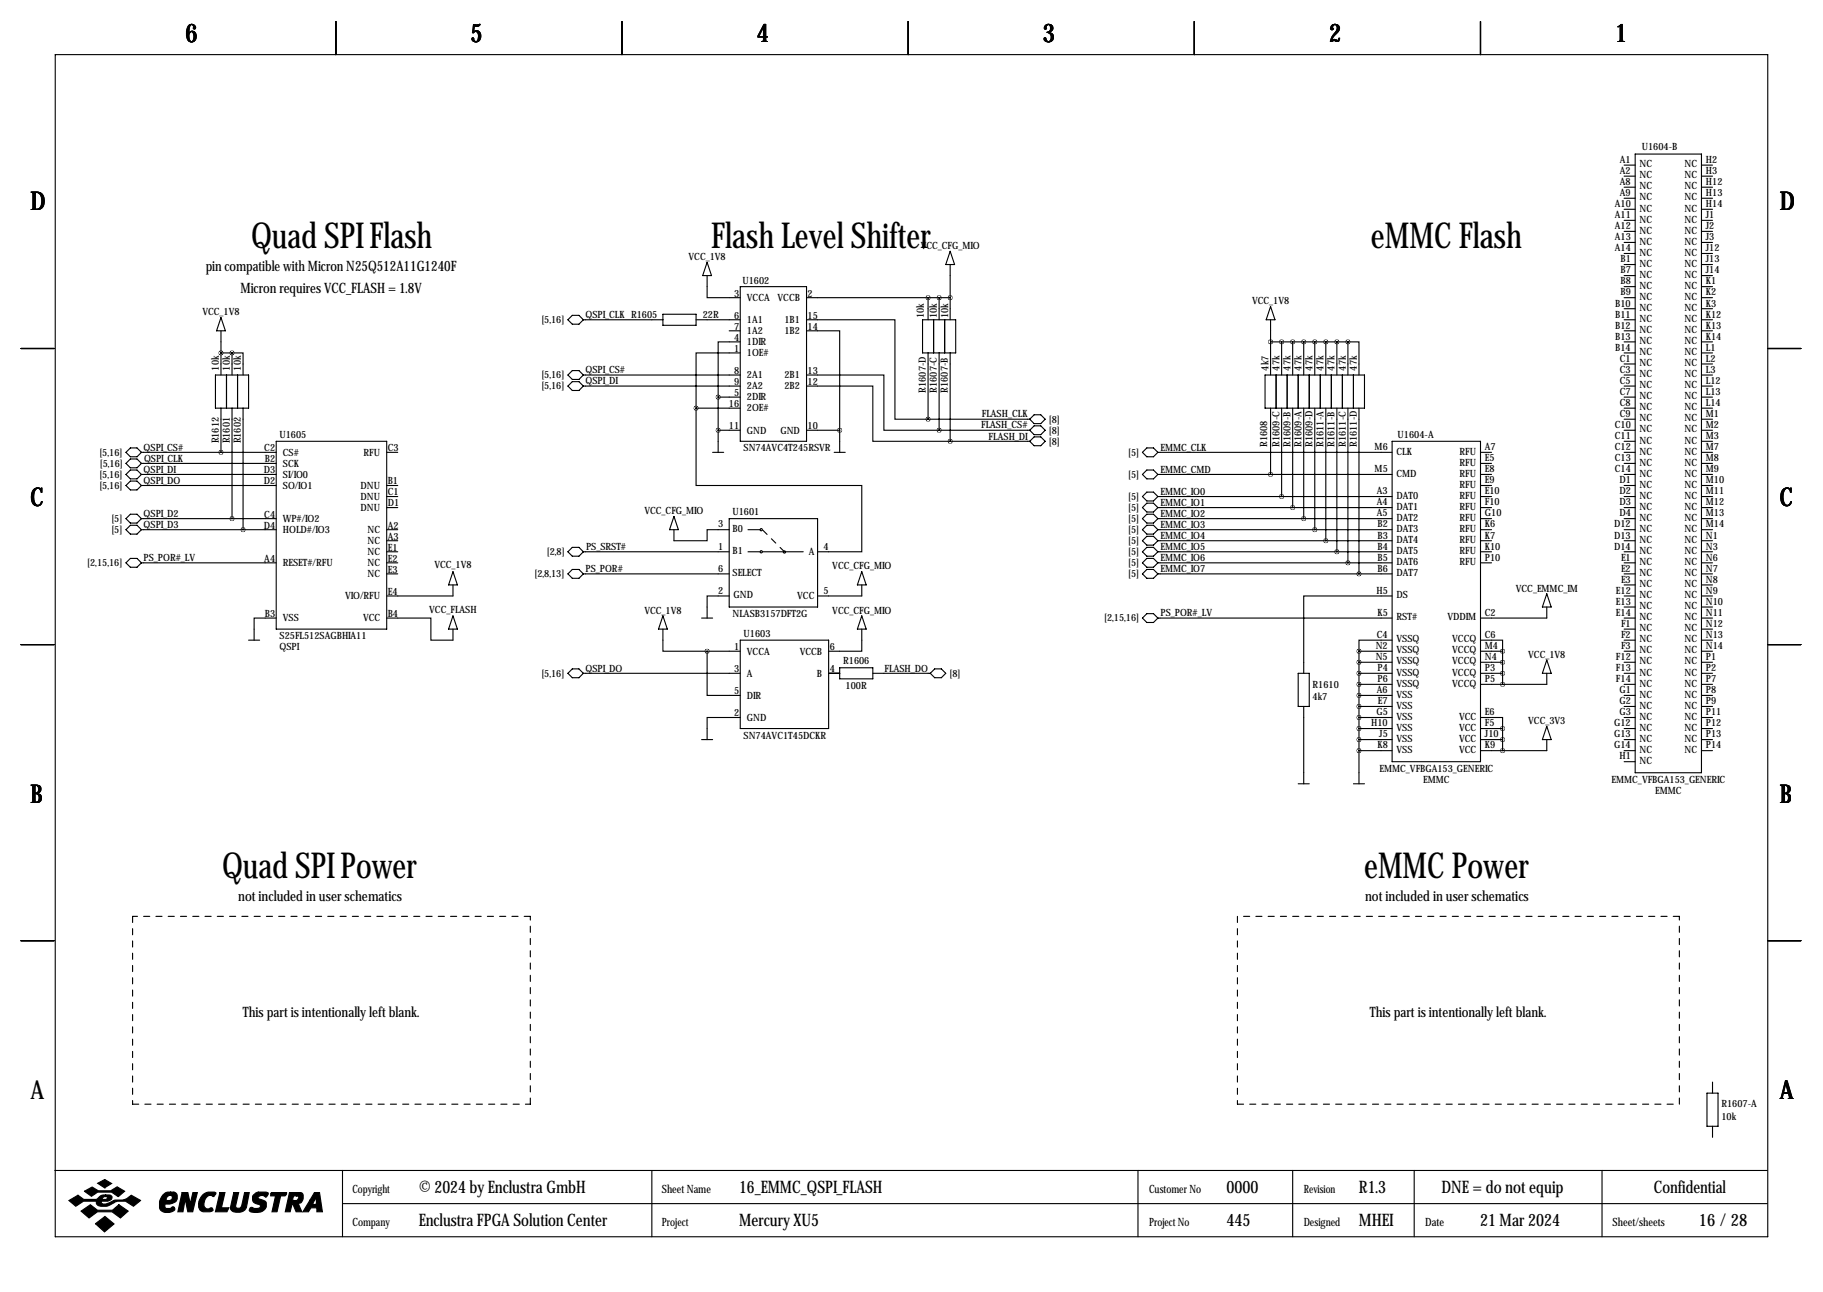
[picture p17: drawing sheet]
<svg xmlns="http://www.w3.org/2000/svg" width="419mm" height="297mm" viewBox="0 0 419 297" stroke-linecap="round" stroke-linejoin="round" font-family="sans-serif">
<defs><g id="words">
<g font-size="8.2">
<text x="57.7" y="57">Quad SPI Flash</text>
<text x="163.5" y="57">Flash Level Shifter</text>
<text x="315.2" y="57">eMMC Flash</text>
<text x="51.1" y="201.8">Quad SPI Power</text>
<text x="313.6" y="201.8">eMMC Power</text>
</g>
<g font-size="5.9">
<text x="42.7" y="9.8">6</text>
<text x="108.2" y="9.8">5</text>
<text x="174" y="9.8">4</text>
<text x="239.8" y="9.8">3</text>
<text x="305.6" y="9.8">2</text>
<text x="371.3" y="9.8">1</text>
<text x="7" y="48.4">D</text>
<text x="409.2" y="48.4">D</text>
<text x="7" y="116.4">C</text>
<text x="409.2" y="116.4">C</text>
<text x="7" y="184.5">B</text>
<text x="409.2" y="184.5">B</text>
<text x="7" y="252.6">A</text>
<text x="409.2" y="252.6">A</text>
</g>
<g font-size="4">
<text x="96.3" y="274.2">© 2024 by Enclustra GmbH</text>
<text x="169.9" y="274.2">16_EMMC_QSPI_FLASH</text>
<text x="281.9" y="274.2">0000</text>
<text x="312.4" y="274.2">R1.3</text>
<text x="331.4" y="274.2">DNE = do not equip</text>
<text x="380.2" y="274.2">Confidential</text>
<text x="96.3" y="281.8">Enclustra FPGA Solution Center</text>
<text x="169.9" y="281.8">Mercury XU5</text>
<text x="281.9" y="281.8">445</text>
<text x="312.4" y="281.8">MHEI</text>
<text x="340.3" y="281.8">21 Mar 2024</text>
<text x="390.6" y="281.8">16 / 28</text>
</g>
<g font-size="3.3">
<text x="47.3" y="62.3">pin compatible with Micron N25Q512A11G1240F</text>
<text x="55.3" y="67.4">Micron requires VCC_FLASH = 1.8V</text>
<text x="54.8" y="207.1">not included in user schematics</text>
<text x="313.8" y="207.1">not included in user schematics</text>
<text x="55.8" y="233.8">This part is intentionally left blank.</text>
<text x="314.9" y="233.8">This part is intentionally left blank.</text>
</g>
<g font-size="2.6">
<text x="81" y="274.2">Copyright</text>
<text x="152.1" y="274.2">Sheet Name</text>
<text x="264.2" y="274.2">Customer No</text>
<text x="299.7" y="274.2">Revision</text>
<text x="81" y="281.8">Company</text>
<text x="152.1" y="281.8">Project</text>
<text x="264.2" y="281.8">Project No</text>
<text x="299.7" y="281.8">Designed</text>
<text x="327.7" y="281.8">Date</text>
<text x="370.7" y="281.8">Sheet/sheets</text>
</g>
<g font-size="2.3">
<text x="377.4" y="34.4">U1604-B</text>
<text x="372.4" y="37.5">A1</text>
<text x="372.4" y="40">A2</text>
<text x="376.9" y="38.5">NC</text>
<text x="376.9" y="41">NC</text>
<text x="387.2" y="38.5">NC</text>
<text x="387.2" y="41">NC</text>
<text x="392.2" y="37.5">H2</text>
<text x="392.2" y="40">H3</text>
<text x="371.2" y="47.6">A10</text>
<text x="372.4" y="42.5">A8</text>
<text x="372.4" y="45.1">A9</text>
<text x="376.9" y="43.6">NC</text>
<text x="376.9" y="46.1">NC</text>
<text x="387.2" y="43.6">NC</text>
<text x="387.2" y="46.1">NC</text>
<text x="392.2" y="42.5">H12</text>
<text x="392.2" y="45.1">H13</text>
<text x="392.2" y="47.6">H14</text>
<text x="371.2" y="50.2">A11</text>
<text x="371.2" y="52.7">A12</text>
<text x="376.9" y="48.6">NC</text>
<text x="376.9" y="51.2">NC</text>
<text x="376.9" y="53.7">NC</text>
<text x="387.2" y="48.6">NC</text>
<text x="387.2" y="51.2">NC</text>
<text x="387.2" y="53.7">NC</text>
<text x="392.2" y="50.2">J1</text>
<text x="392.2" y="52.7">J2</text>
<text x="158.3" y="59.8">VCC_1V8</text>
<text x="211.7" y="57.3">VCC_CFG_MIO</text>
<text x="371.2" y="55.2">A13</text>
<text x="371.2" y="57.8">A14</text>
<text x="376.9" y="56.3">NC</text>
<text x="376.9" y="58.8">NC</text>
<text x="387.2" y="56.3">NC</text>
<text x="387.2" y="58.8">NC</text>
<text x="392.2" y="55.2">J3</text>
<text x="392.2" y="57.8">J12</text>
<text x="170.7" y="65.4">U1602</text>
<text x="372.6" y="60.3">B1</text>
<text x="372.6" y="62.9">B7</text>
<text x="372.6" y="65.4">B8</text>
<text x="376.9" y="61.3">NC</text>
<text x="376.9" y="63.9">NC</text>
<text x="387.2" y="61.3">NC</text>
<text x="387.2" y="63.9">NC</text>
<text x="392.2" y="60.3">J13</text>
<text x="392.2" y="62.9">J14</text>
<text x="392.2" y="65.4">K1</text>
<text x="168.8" y="68.2">3</text>
<text x="171.7" y="69.2">VCCA</text>
<text x="178.8" y="69.2">VCCB</text>
<text x="185.7" y="68.2">2</text>
<text x="287.8" y="70">VCC_1V8</text>
<text x="371.3" y="70.5">B10</text>
<text x="372.6" y="67.9">B9</text>
<text x="376.9" y="66.4">NC</text>
<text x="376.9" y="69">NC</text>
<text x="376.9" y="71.5">NC</text>
<text x="387.2" y="66.4">NC</text>
<text x="387.2" y="69">NC</text>
<text x="387.2" y="71.5">NC</text>
<text x="392.2" y="67.9">K2</text>
<text x="392.2" y="70.5">K3</text>
<text x="46.5" y="72.5">VCC_1V8</text>
<text x="124.5" y="74.3">[5,16]</text>
<text x="134.6" y="73.1">QSPI_CLK R1605</text>
<text x="161.5" y="73">22R</text>
<text x="168.8" y="73.3">6</text>
<text x="168.8" y="75.8">7</text>
<text x="171.7" y="74.3">1A1</text>
<text x="171.7" y="76.8">1A2</text>
<text x="180.3" y="74.3">1B1</text>
<text x="180.3" y="76.8">1B2</text>
<text x="185.7" y="73.3">15</text>
<text x="185.7" y="75.8">14</text>
<text x="212.4" y="73.2" transform="rotate(-90 212.4 73.2)">10k</text>
<text x="215.4" y="73.2" transform="rotate(-90 215.4 73.2)">10k</text>
<text x="217.9" y="73.2" transform="rotate(-90 217.9 73.2)">10k</text>
<text x="371.3" y="73">B11</text>
<text x="371.3" y="75.6">B12</text>
<text x="376.9" y="74">NC</text>
<text x="376.9" y="76.6">NC</text>
<text x="387.2" y="74">NC</text>
<text x="387.2" y="76.6">NC</text>
<text x="392.2" y="73">K12</text>
<text x="392.2" y="75.6">K13</text>
<text x="168.8" y="80.9">1</text>
<text x="168.8" y="78.3">4</text>
<text x="171.7" y="81.9">1OE#</text>
<text x="171.7" y="79.4">1DIR</text>
<text x="371.3" y="78.1">B13</text>
<text x="371.3" y="80.6">B14</text>
<text x="372.4" y="83.2">C1</text>
<text x="376.9" y="79.1">NC</text>
<text x="376.9" y="81.7">NC</text>
<text x="387.2" y="79.1">NC</text>
<text x="387.2" y="81.7">NC</text>
<text x="392.2" y="78.1">K14</text>
<text x="392.2" y="80.6">L1</text>
<text x="392.2" y="83.2">L2</text>
<text x="50.3" y="85.2" transform="rotate(-90 50.3 85.2)">10k</text>
<text x="52.8" y="85.2" transform="rotate(-90 52.8 85.2)">10k</text>
<text x="55.4" y="85.2" transform="rotate(-90 55.4 85.2)">10k</text>
<text x="124.5" y="87">[5,16]</text>
<text x="124.5" y="89.5">[5,16]</text>
<text x="134.6" y="85.8">QSPI_CS#</text>
<text x="134.6" y="88.4">QSPI_DI</text>
<text x="168.8" y="86">8</text>
<text x="168.8" y="88.5">9</text>
<text x="171.7" y="87">2A1</text>
<text x="171.7" y="89.5">2A2</text>
<text x="180.3" y="87">2B1</text>
<text x="180.3" y="89.5">2B2</text>
<text x="185.7" y="86">13</text>
<text x="185.7" y="88.5">12</text>
<text x="291.6" y="85.2" transform="rotate(-90 291.6 85.2)">4k7</text>
<text x="294.1" y="85.2" transform="rotate(-90 294.1 85.2)">47k</text>
<text x="296.7" y="85.2" transform="rotate(-90 296.7 85.2)">47k</text>
<text x="299.2" y="85.2" transform="rotate(-90 299.2 85.2)">47k</text>
<text x="301.8" y="85.2" transform="rotate(-90 301.8 85.2)">47k</text>
<text x="304.3" y="85.2" transform="rotate(-90 304.3 85.2)">47k</text>
<text x="306.8" y="85.2" transform="rotate(-90 306.8 85.2)">47k</text>
<text x="309.4" y="85.2" transform="rotate(-90 309.4 85.2)">47k</text>
<text x="311.9" y="85.2" transform="rotate(-90 311.9 85.2)">47k</text>
<text x="372.4" y="85.7">C3</text>
<text x="372.4" y="88.3">C5</text>
<text x="376.9" y="84.2">NC</text>
<text x="376.9" y="86.7">NC</text>
<text x="376.9" y="89.3">NC</text>
<text x="387.2" y="84.2">NC</text>
<text x="387.2" y="86.7">NC</text>
<text x="387.2" y="89.3">NC</text>
<text x="392.2" y="85.7">L3</text>
<text x="392.2" y="88.3">L12</text>
<text x="167.6" y="93.6">16</text>
<text x="168.8" y="91">5</text>
<text x="171.7" y="94.6">2OE#</text>
<text x="171.7" y="92.1">2DIR</text>
<text x="212.9" y="90.3" transform="rotate(-90 212.9 90.3)">R1607-D</text>
<text x="215.4" y="90.3" transform="rotate(-90 215.4 90.3)">R1607-C</text>
<text x="217.9" y="90.3" transform="rotate(-90 217.9 90.3)">R1607-B</text>
<text x="225.7" y="96">FLASH_CLK</text>
<text x="372.4" y="90.8">C7</text>
<text x="372.4" y="93.3">C8</text>
<text x="372.4" y="95.9">C9</text>
<text x="376.9" y="91.8">NC</text>
<text x="376.9" y="94.4">NC</text>
<text x="387.2" y="91.8">NC</text>
<text x="387.2" y="94.4">NC</text>
<text x="392.2" y="90.8">L13</text>
<text x="392.2" y="93.3">L14</text>
<text x="392.2" y="95.9">M1</text>
<text x="50.3" y="101.9" transform="rotate(-90 50.3 101.9)">R1612</text>
<text x="52.8" y="101.9" transform="rotate(-90 52.8 101.9)">R1601</text>
<text x="55.4" y="101.9" transform="rotate(-90 55.4 101.9)">R1602</text>
<text x="64.3" y="100.7">U1605</text>
<text x="167.6" y="98.7">11</text>
<text x="171.7" y="99.7">GND</text>
<text x="179.4" y="99.7">GND</text>
<text x="185.7" y="98.7">10</text>
<text x="225.6" y="98.5">FLASH_CS#</text>
<text x="227.3" y="101.1">FLASH_DI</text>
<text x="241.1" y="99.7">[8]</text>
<text x="241.1" y="97.1">[8]</text>
<text x="321.3" y="100.7">U1604-A</text>
<text x="371.2" y="98.4">C10</text>
<text x="371.2" y="101">C11</text>
<text x="376.9" y="96.9">NC</text>
<text x="376.9" y="99.4">NC</text>
<text x="376.9" y="102">NC</text>
<text x="387.2" y="96.9">NC</text>
<text x="387.2" y="99.4">NC</text>
<text x="387.2" y="102">NC</text>
<text x="392.2" y="98.4">M2</text>
<text x="392.2" y="101">M3</text>
<text x="22.9" y="104.8">[5,16]</text>
<text x="23" y="107.3">[5,16]</text>
<text x="33" y="103.6">QSPI_CS#</text>
<text x="33.1" y="106.1">QSPI_CLK</text>
<text x="60.8" y="103.7">C2</text>
<text x="60.9" y="106.3">B2</text>
<text x="65" y="107.3">SCK</text>
<text x="65" y="104.8">CS#</text>
<text x="83.6" y="104.8">RFU</text>
<text x="89.2" y="103.7">C3</text>
<text x="170.9" y="103.8">SN74AVC4T245RSVR</text>
<text x="241.1" y="102.2">[8]</text>
<text x="259.4" y="104.8">[5]</text>
<text x="266.8" y="103.6">EMMC_CLK</text>
<text x="291.3" y="102.7" transform="rotate(-90 291.3 102.7)">R1608</text>
<text x="294.1" y="102.7" transform="rotate(-90 294.1 102.7)">R1609-C</text>
<text x="296.7" y="102.7" transform="rotate(-90 296.7 102.7)">R1609-B</text>
<text x="299.2" y="102.7" transform="rotate(-90 299.2 102.7)">R1609-A</text>
<text x="301.8" y="102.7" transform="rotate(-90 301.8 102.7)">R1609-D</text>
<text x="304.3" y="102.7" transform="rotate(-90 304.3 102.7)">R1611-A</text>
<text x="306.8" y="102.7" transform="rotate(-90 306.8 102.7)">R1611-B</text>
<text x="309.4" y="102.7" transform="rotate(-90 309.4 102.7)">R1611-C</text>
<text x="311.9" y="102.7" transform="rotate(-90 311.9 102.7)">R1611-D</text>
<text x="316" y="103.5">M6</text>
<text x="321.1" y="104.5">CLK</text>
<text x="335.5" y="104.5">RFU</text>
<text x="335.5" y="107.1">RFU</text>
<text x="341.4" y="103.5">A7</text>
<text x="341.4" y="106">E5</text>
<text x="371.2" y="103.5">C12</text>
<text x="371.2" y="106">C13</text>
<text x="376.9" y="104.5">NC</text>
<text x="376.9" y="107.1">NC</text>
<text x="387.2" y="104.5">NC</text>
<text x="387.2" y="107.1">NC</text>
<text x="392.2" y="103.5">M7</text>
<text x="392.2" y="106">M8</text>
<text x="22.9" y="109.8">[5,16]</text>
<text x="22.9" y="112.4">[5,16]</text>
<text x="33" y="108.7">QSPI_DI</text>
<text x="33" y="111.2">QSPI_DO</text>
<text x="60.7" y="108.8">D3</text>
<text x="60.7" y="111.4">D2</text>
<text x="65" y="109.8">SI/IO0</text>
<text x="65" y="112.4">SO/IO1</text>
<text x="82.9" y="112.4">DNU</text>
<text x="89.2" y="111.4">B1</text>
<text x="89.2" y="113.9">C1</text>
<text x="259.4" y="109.8">[5]</text>
<text x="266.8" y="113.8">EMMC_IO0</text>
<text x="266.8" y="108.7">EMMC_CMD</text>
<text x="316" y="108.6">M5</text>
<text x="316.5" y="113.7">A3</text>
<text x="321.1" y="109.6">CMD</text>
<text x="335.5" y="109.6">RFU</text>
<text x="335.5" y="112.1">RFU</text>
<text x="341.4" y="108.6">E8</text>
<text x="341.4" y="111.1">E9</text>
<text x="341.4" y="113.7">E10</text>
<text x="371.2" y="108.6">C14</text>
<text x="372.3" y="111.1">D1</text>
<text x="372.3" y="113.7">D2</text>
<text x="376.9" y="109.6">NC</text>
<text x="376.9" y="112.1">NC</text>
<text x="387.2" y="109.6">NC</text>
<text x="387.2" y="112.1">NC</text>
<text x="392.2" y="108.6">M9</text>
<text x="392.2" y="111.1">M10</text>
<text x="392.2" y="113.7">M11</text>
<text x="33" y="118.8">QSPI_D2</text>
<text x="60.8" y="119">C4</text>
<text x="82.9" y="114.9">DNU</text>
<text x="82.9" y="117.5">DNU</text>
<text x="89.2" y="116.4">D1</text>
<text x="148.2" y="118.2">VCC_CFG_MIO</text>
<text x="168.4" y="118.5">U1601</text>
<text x="259.4" y="114.9">[5]</text>
<text x="259.4" y="117.5">[5]</text>
<text x="266.8" y="116.3">EMMC_IO1</text>
<text x="266.8" y="118.8">EMMC_IO2</text>
<text x="316.5" y="116.2">A4</text>
<text x="316.5" y="118.7">A5</text>
<text x="321.1" y="114.7">DAT0</text>
<text x="321.1" y="117.2">DAT1</text>
<text x="321.1" y="119.8">DAT2</text>
<text x="335.5" y="114.7">RFU</text>
<text x="335.5" y="117.2">RFU</text>
<text x="335.5" y="119.8">RFU</text>
<text x="341.4" y="116.2">F10</text>
<text x="341.4" y="118.7">G10</text>
<text x="372.3" y="116.2">D3</text>
<text x="372.3" y="118.7">D4</text>
<text x="376.9" y="114.7">NC</text>
<text x="376.9" y="117.2">NC</text>
<text x="376.9" y="119.8">NC</text>
<text x="387.2" y="114.7">NC</text>
<text x="387.2" y="117.2">NC</text>
<text x="387.2" y="119.8">NC</text>
<text x="392.2" y="116.2">M12</text>
<text x="392.2" y="118.7">M13</text>
<text x="25.6" y="120">[5]</text>
<text x="25.6" y="122.5">[5]</text>
<text x="33" y="121.4">QSPI_D3</text>
<text x="60.7" y="121.5">D4</text>
<text x="65" y="122.5">HOLD#/IO3</text>
<text x="65" y="120">WP#/IO2</text>
<text x="84.5" y="122.5">NC</text>
<text x="84.5" y="125.1">NC</text>
<text x="89.2" y="121.5">A2</text>
<text x="89.2" y="124.1">A3</text>
<text x="165.1" y="121.3">3</text>
<text x="168.4" y="122.3">B0</text>
<text x="259.4" y="120">[5]</text>
<text x="259.4" y="122.5">[5]</text>
<text x="259.4" y="125.1">[5]</text>
<text x="266.8" y="121.4">EMMC_IO3</text>
<text x="266.8" y="123.9">EMMC_IO4</text>
<text x="316.7" y="121.3">B2</text>
<text x="316.7" y="123.8">B3</text>
<text x="321.1" y="122.3">DAT3</text>
<text x="321.1" y="124.8">DAT4</text>
<text x="335.5" y="122.3">RFU</text>
<text x="335.5" y="124.8">RFU</text>
<text x="341.4" y="121.3">K6</text>
<text x="341.4" y="123.8">K7</text>
<text x="371.1" y="121.3">D12</text>
<text x="371.1" y="123.8">D13</text>
<text x="376.9" y="122.3">NC</text>
<text x="376.9" y="124.8">NC</text>
<text x="387.2" y="122.3">NC</text>
<text x="387.2" y="124.8">NC</text>
<text x="392.2" y="121.3">M14</text>
<text x="392.2" y="123.8">N1</text>
<text x="20.1" y="130.2">[2,15,16]</text>
<text x="33" y="129">PS_POR#_LV</text>
<text x="60.8" y="129.1">A4</text>
<text x="65" y="130.2">RESET#/RFU</text>
<text x="84.5" y="127.6">NC</text>
<text x="84.5" y="130.2">NC</text>
<text x="89.2" y="126.6">E1</text>
<text x="89.2" y="129.1">E2</text>
<text x="89.2" y="131.7">E3</text>
<text x="99.9" y="130.7">VCC_1V8</text>
<text x="125.7" y="127.6">[2,8]</text>
<text x="134.6" y="131.5">PS_POR#</text>
<text x="134.7" y="126.5">PS_SRST#</text>
<text x="165.1" y="126.4">1</text>
<text x="165.1" y="131.4">6</text>
<text x="168.4" y="127.4">B1</text>
<text x="185.9" y="127.6">A</text>
<text x="189.3" y="126.4">4</text>
<text x="191.3" y="130.9">VCC_CFG_MIO</text>
<text x="259.4" y="127.6">[5]</text>
<text x="259.4" y="130.2">[5]</text>
<text x="266.8" y="126.5">EMMC_IO5</text>
<text x="266.8" y="129">EMMC_IO6</text>
<text x="266.8" y="131.5">EMMC_IO7</text>
<text x="316.7" y="126.4">B4</text>
<text x="316.7" y="128.9">B5</text>
<text x="316.7" y="131.4">B6</text>
<text x="321.1" y="127.4">DAT5</text>
<text x="321.1" y="129.9">DAT6</text>
<text x="335.5" y="127.4">RFU</text>
<text x="335.5" y="129.9">RFU</text>
<text x="341.4" y="126.4">K10</text>
<text x="341.4" y="128.9">P10</text>
<text x="371.1" y="126.4">D14</text>
<text x="372.7" y="128.9">E1</text>
<text x="372.7" y="131.4">E2</text>
<text x="376.9" y="127.4">NC</text>
<text x="376.9" y="129.9">NC</text>
<text x="387.2" y="127.4">NC</text>
<text x="387.2" y="129.9">NC</text>
<text x="392.2" y="126.4">N3</text>
<text x="392.2" y="128.9">N6</text>
<text x="392.2" y="131.4">N7</text>
<text x="79.3" y="137.8">VIO/RFU</text>
<text x="84.5" y="132.7">NC</text>
<text x="89.2" y="136.8">E4</text>
<text x="122.9" y="132.7">[2,8,13]</text>
<text x="165.1" y="136.5">2</text>
<text x="168.4" y="132.5">SELECT</text>
<text x="168.7" y="137.5">GND</text>
<text x="183.3" y="137.8">VCC</text>
<text x="189.3" y="136.5">5</text>
<text x="259.4" y="132.7">[5]</text>
<text x="316.4" y="136.5">H5</text>
<text x="321.1" y="132.5">DAT7</text>
<text x="321.1" y="137.5">DS</text>
<text x="348.5" y="136">VCC_EMMC_IM</text>
<text x="371.5" y="136.5">E12</text>
<text x="372.7" y="134">E3</text>
<text x="376.9" y="132.5">NC</text>
<text x="376.9" y="135">NC</text>
<text x="376.9" y="137.5">NC</text>
<text x="387.2" y="132.5">NC</text>
<text x="387.2" y="135">NC</text>
<text x="387.2" y="137.5">NC</text>
<text x="392.2" y="134">N8</text>
<text x="392.2" y="136.5">N9</text>
<text x="60.9" y="141.8">B3</text>
<text x="65" y="142.9">VSS</text>
<text x="83.5" y="142.9">VCC</text>
<text x="89.2" y="141.8">B4</text>
<text x="98.7" y="140.8">VCC_FLASH</text>
<text x="148.1" y="141.1">VCC_1V8</text>
<text x="168.4" y="141.9">NLASB3157DFT2G</text>
<text x="191.3" y="141.1">VCC_CFG_MIO</text>
<text x="253.8" y="142.9">[2,15,16]</text>
<text x="266.8" y="141.7">PS_POR#_LV</text>
<text x="316.7" y="141.6">K5</text>
<text x="321.1" y="142.6">RST#</text>
<text x="332.8" y="142.6">VDDIM</text>
<text x="341.4" y="141.6">C2</text>
<text x="371.5" y="139.1">E13</text>
<text x="371.5" y="141.6">E14</text>
<text x="376.9" y="140.1">NC</text>
<text x="376.9" y="142.6">NC</text>
<text x="387.2" y="140.1">NC</text>
<text x="387.2" y="142.6">NC</text>
<text x="392.2" y="139.1">N10</text>
<text x="392.2" y="141.6">N11</text>
<text x="64.3" y="146.9">S25FL512SAGBHIA11</text>
<text x="64.3" y="149.5">QSPI</text>
<text x="168.8" y="149.5">1</text>
<text x="170.9" y="146.4">U1603</text>
<text x="190.8" y="149.5">6</text>
<text x="316.3" y="149.2">N2</text>
<text x="316.5" y="146.7">C4</text>
<text x="321.1" y="147.7">VSSQ</text>
<text x="333.9" y="147.7">VCCQ</text>
<text x="341.4" y="146.7">C6</text>
<text x="341.4" y="149.2">M4</text>
<text x="372.7" y="144.1">F1</text>
<text x="372.7" y="146.7">F2</text>
<text x="372.7" y="149.2">F3</text>
<text x="376.9" y="145.2">NC</text>
<text x="376.9" y="147.7">NC</text>
<text x="387.2" y="145.2">NC</text>
<text x="387.2" y="147.7">NC</text>
<text x="392.2" y="144.1">N12</text>
<text x="392.2" y="146.7">N13</text>
<text x="392.2" y="149.2">N14</text>
<text x="124.5" y="155.6">[5,16]</text>
<text x="134.6" y="154.4">QSPI_DO</text>
<text x="168.8" y="154.5">3</text>
<text x="171.7" y="150.5">VCCA</text>
<text x="171.7" y="155.6">A</text>
<text x="183.8" y="150.5">VCCB</text>
<text x="187.8" y="155.6">B</text>
<text x="190.8" y="154.5">4</text>
<text x="193.8" y="152.8">R1606</text>
<text x="203.4" y="154.4">FLASH_DO</text>
<text x="218.3" y="155.6">[8]</text>
<text x="316.3" y="151.8">N5</text>
<text x="316.7" y="154.3">P4</text>
<text x="321.1" y="150.2">VSSQ</text>
<text x="321.1" y="152.8">VSSQ</text>
<text x="321.1" y="155.3">VSSQ</text>
<text x="333.9" y="150.2">VCCQ</text>
<text x="333.9" y="152.8">VCCQ</text>
<text x="333.9" y="155.3">VCCQ</text>
<text x="341.4" y="151.8">N4</text>
<text x="341.4" y="154.3">P3</text>
<text x="351.3" y="151.2">VCC_1V8</text>
<text x="371.5" y="151.8">F12</text>
<text x="371.5" y="154.3">F13</text>
<text x="376.9" y="150.2">NC</text>
<text x="376.9" y="152.8">NC</text>
<text x="376.9" y="155.3">NC</text>
<text x="387.2" y="150.2">NC</text>
<text x="387.2" y="152.8">NC</text>
<text x="387.2" y="155.3">NC</text>
<text x="392.2" y="151.8">P1</text>
<text x="392.2" y="154.3">P2</text>
<text x="168.8" y="159.6">5</text>
<text x="171.7" y="160.6">DIR</text>
<text x="194.4" y="158.4">100R</text>
<text x="301.8" y="158.1">R1610</text>
<text x="301.8" y="160.9">4k7</text>
<text x="316.5" y="159.4">A6</text>
<text x="316.7" y="156.8">P6</text>
<text x="316.8" y="161.9">E7</text>
<text x="321.1" y="157.9">VSSQ</text>
<text x="321.1" y="160.4">VSS</text>
<text x="333.9" y="157.9">VCCQ</text>
<text x="341.4" y="156.8">P5</text>
<text x="371.5" y="156.8">F14</text>
<text x="372.3" y="159.4">G1</text>
<text x="372.3" y="161.9">G2</text>
<text x="376.9" y="157.9">NC</text>
<text x="376.9" y="160.4">NC</text>
<text x="387.2" y="157.9">NC</text>
<text x="387.2" y="160.4">NC</text>
<text x="392.2" y="156.8">P7</text>
<text x="392.2" y="159.4">P8</text>
<text x="392.2" y="161.9">P9</text>
<text x="168.8" y="164.7">2</text>
<text x="171.7" y="165.7">GND</text>
<text x="315.2" y="167">H10</text>
<text x="316.4" y="164.5">G5</text>
<text x="321.1" y="162.9">VSS</text>
<text x="321.1" y="165.5">VSS</text>
<text x="335.4" y="165.5">VCC</text>
<text x="341.4" y="164.5">E6</text>
<text x="341.4" y="167">F5</text>
<text x="351.3" y="166.5">VCC_3V3</text>
<text x="371.1" y="167">G12</text>
<text x="372.3" y="164.5">G3</text>
<text x="376.9" y="162.9">NC</text>
<text x="376.9" y="165.5">NC</text>
<text x="387.2" y="162.9">NC</text>
<text x="387.2" y="165.5">NC</text>
<text x="392.2" y="164.5">P11</text>
<text x="392.2" y="167">P12</text>
<text x="170.9" y="169.8">SN74AVC1T45DCKR</text>
<text x="316.7" y="172.1">K8</text>
<text x="317.1" y="169.5">J5</text>
<text x="321.1" y="168">VSS</text>
<text x="321.1" y="170.6">VSS</text>
<text x="321.1" y="173.1">VSS</text>
<text x="335.4" y="168">VCC</text>
<text x="335.4" y="170.6">VCC</text>
<text x="335.4" y="173.1">VCC</text>
<text x="341.4" y="169.5">J10</text>
<text x="341.4" y="172.1">K9</text>
<text x="371.1" y="169.5">G13</text>
<text x="371.1" y="172.1">G14</text>
<text x="376.9" y="168">NC</text>
<text x="376.9" y="170.6">NC</text>
<text x="376.9" y="173.1">NC</text>
<text x="387.2" y="168">NC</text>
<text x="387.2" y="170.6">NC</text>
<text x="387.2" y="173.1">NC</text>
<text x="392.2" y="169.5">P13</text>
<text x="392.2" y="172.1">P14</text>
<text x="317.2" y="177.4">EMMC_VFBGA153_GENERIC</text>
<text x="327.2" y="180">EMMC</text>
<text x="370.5" y="180">EMMC_VFBGA153_GENERIC</text>
<text x="372.3" y="174.6">H1</text>
<text x="376.9" y="175.6">NC</text>
<text x="380.5" y="182.5">EMMC</text>
<text x="395.7" y="254.6">R1607-A</text>
<text x="395.7" y="257.4">10k</text>
</g>
</g></defs>
<g fill="none" stroke="#000" stroke-width=".25">
<path d="M12.7 12.6h393.7v271.7h-393.7zM77.2 4.9v7.7M143 4.9v7.7M208.8 4.9v7.7M274.6 4.9v7.7M340.4 4.9v7.7M373.4 38h2.5M375.9 35.4h15.3v142.3h-15.3zM391.2 38h2.5M218.4 57.8l1.1 3h-2.1zM373.4 40.5h2.5M373.4 43h2.5"/>
<path d="M373.4 45.6h2.5M373.4 48.1h2.5M373.4 50.7h2.5M373.4 53.2h2.5M373.4 55.7h2.5M373.4 58.3h2.5M391.2 40.5h2.5M391.2 43h2.5M391.2 45.6h2.5M391.2 48.1h2.5M391.2 50.7h2.5M391.2 53.2h2.5"/>
<path d="M391.2 55.7h2.5M391.2 58.3h2.5M50.8 73l1 3.1h-2zM50.8 76.1v10.1M130.6 73.5l1-1h1.5l1 1-1 1h-1.5zM134.1 73.5h18.3M152.4 72.2h7.6v2.6h-7.6zM160 73.5h10.2M162.6 63.4v5h7.6M162.6 60.3l1 3.1h-2.1zM167.6 76.1h2.6M170.2 78.6h-5.1v12.7"/>
<path d="M170.2 65.9h15.2v35.6h-15.2zM185.4 76.1h7.6v22.8M185.4 73.5h20.3v22.9h7.7M185.4 68.4h33M212.1 73.5h7.6v7.6h-7.6zM213.4 68.4v5.1M214.6 73.5v7.6M215.9 68.4v5.1M217.2 73.5v7.6M218.4 60.8v12.7M292.1 70.5l1 3h-2zM292.1 78.6h17.8"/>
<path d="M292.1 73.5v12.7M294.6 78.6v7.6M297.2 78.6v7.6M299.7 78.6v7.6M302.3 78.6v7.6M304.8 78.6v7.6M307.3 78.6v7.6M309.9 78.6h2.5v7.6M309.9 78.6v7.6M373.4 60.8h2.5M373.4 63.4h2.5M373.4 65.9h2.5"/>
<path d="M373.4 68.4h2.5M373.4 71h2.5M373.4 73.5h2.5M373.4 76.1h2.5M373.4 78.6h2.5M391.2 60.8h2.5M391.2 63.4h2.5M391.2 65.9h2.5M391.2 68.4h2.5M391.2 71h2.5M391.2 73.5h2.5M391.2 76.1h2.5"/>
<path d="M391.2 78.6h2.5M4.8 80.1h7.6M49.5 86.2h7.6v7.6h-7.6zM50.8 81.1h2.5M50.8 93.8v10.2M52.1 86.2v7.6M53.3 81.1h2.6v5.1M53.3 81.1v5.1M53.3 93.8v25.4M54.6 86.2v7.6M55.9 93.8v28M130.6 86.2l1-1h1.5l1 1-1 1h-1.5z"/>
<path d="M130.6 88.8l1-1.1h1.5l1 1.1-1 1h-1.5zM134.1 86.2h36.1M134.1 88.8h36.1M160 93.8v17.8h38.1v15.3h-10.1M160 93.8h10.2M165.1 91.3h5.1M165.1 98.9h5.1M165.1 91.3v12.7M170.2 81.1h-10.2v12.7M185.4 88.8h15.3v12.7h17.7M185.4 86.2h17.8v12.7h12.7M185.4 98.9h7.6"/>
<path d="M193 98.9v5.1M213.4 96.4h23.3M213.4 81.1v15.3M215.9 98.9h20.8M215.9 81.1v17.8M218.4 81.1v20.4M237.7 97.9h1.6l1 1-1 1h-1.6l-1-1zM237.7 95.4h1.6l1 1-1 1h-1.6l-1-1zM290.8 86.2h22.9v7.6h-22.9zM292.1 93.8v15.3M293.4 86.2v7.6M294.6 93.8v20.4"/>
<path d="M295.9 86.2v7.6M297.2 93.8v22.9M298.4 86.2v7.6M299.7 93.8v25.4M301 86.2v7.6M302.3 93.8v28M303.5 86.2v7.6M304.8 93.8v30.5M306.1 86.2v7.6M307.3 93.8v33.1M308.6 86.2v7.6M309.9 93.8v35.6"/>
<path d="M311.1 86.2v7.6M312.4 93.8v38.1M373.4 81.1h2.5M373.4 83.7h2.5M373.4 86.2h2.5M373.4 88.8h2.5M373.4 91.3h2.5M373.4 93.8h2.5M373.4 96.4h2.5M373.4 98.9h2.5M391.2 81.1h2.5M391.2 83.7h2.5"/>
<path d="M391.2 86.2h2.5M391.2 88.8h2.5M391.2 91.3h2.5M391.2 93.8h2.5M391.2 96.4h2.5M391.2 98.9h2.5M406.4 80.1h7.6M30 103h1.5l1 1-1 1h-1.5l-1-1zM30 108.1h1.5l1 1-1 1h-1.5l-1-1zM30 110.6h1.5l1 1-1 1h-1.5l-1-1zM30 118.2h1.5l1 1-1 1.1h-1.5l-1-1.1zM30 105.5h1.5l1 1-1 1.1h-1.5l-1-1.1z"/>
<path d="M32.5 106.5h31M32.5 109.1h31M32.5 104h31M32.5 119.2h31M32.5 111.6h31M63.5 101.5h25.4v43.1h-25.4zM88.9 104h2.5M88.9 111.6h2.5M88.9 114.2h2.5M88.9 116.7h2.5M154.9 118.7l1.1 3.1h-2.1zM163.8 104h2.6"/>
<path d="M167.6 119.2h20.4v20.4h-20.4zM191.8 104h2.5M218.4 101.5h18.3M237.7 100.4h1.6l1 1.1-1 1h-1.6l-1-1zM262.6 109.1l1.1-1h1.5l1 1-1 1h-1.5zM262.6 119.2l1.1-1h1.5l1 1-1 1.1h-1.5zM262.6 114.2l1.1-1.1h1.5l1 1.1-1 1h-1.5zM262.6 116.7l1.1-1h1.5l1 1-1 1h-1.5zM263.7 103h1.5l1 1-1 1h-1.5l-1.1-1zM266.2 109.1h53.8M266.2 104h53.8M266.2 119.2h53.8"/>
<path d="M266.2 114.2h53.8M266.2 116.7h53.8M320 101.5h20.4v73.6h-20.4zM340.4 106.5h2.5M340.4 109.1h2.5M340.4 104h2.5M340.4 119.2h2.5M340.4 111.6h2.5M340.4 114.2h2.5M340.4 116.7h2.5M373.4 101.5h2.5M373.4 106.5h2.5"/>
<path d="M373.4 109.1h2.5M373.4 104h2.5M373.4 119.2h2.5M373.4 111.6h2.5M373.4 114.2h2.5M373.4 116.7h2.5M391.2 101.5h2.5M391.2 106.5h2.5M391.2 109.1h2.5M391.2 104h2.5M391.2 119.2h2.5M391.2 111.6h2.5"/>
<path d="M391.2 114.2h2.5M391.2 116.7h2.5M29 129.4l1-1h1.5l1 1-1 1h-1.5zM30 120.8h1.5l1 1-1 1h-1.5l-1-1zM32.5 121.8h31M32.5 129.4h31M88.9 121.8h2.5M88.9 129.4h2.5M88.9 124.3h2.5M88.9 126.9h2.5M88.9 131.9h2.5M104.1 134.5v2.5h-15.2"/>
<path d="M104.1 131.4l1.1 3.1h-2.1zM130.6 126.9l1-1.1h1.5l1 1.1-1 1h-1.5zM130.6 131.9l1-1h1.5l1 1-1 1.1h-1.5zM134.1 126.9h33.5M134.1 131.9h33.5M154.9 121.8v2.5h7.7v-2.5h5M167.6 137h-5v5.1M172 121.8h2.8M172 126.9h2.8M175.3 126.9h9.4M198.1 134.5v2.5h-10.1M198.1 131.4l1 3.1h-2z"/>
<path d="M262.6 121.8l1.1-1h1.5l1 1-1 1h-1.5zM262.6 129.4l1.1-1h1.5l1 1-1 1h-1.5zM262.6 124.3l1.1-1h1.5l1 1-1 1h-1.5zM262.6 126.9l1.1-1.1h1.5l1 1.1-1 1h-1.5zM262.6 131.9l1.1-1h1.5l1 1-1 1.1h-1.5zM266.2 121.8h53.8M266.2 129.4h53.8M266.2 124.3h53.8M266.2 126.9h53.8M266.2 131.9h53.8M320 137h-20.3v17.8M340.4 121.8h2.5"/>
<path d="M340.4 129.4h2.5M340.4 124.3h2.5M340.4 126.9h2.5M355.6 139.6v2.5h-15.2M355.6 136.5l1 3.1h-2zM373.4 121.8h2.5M373.4 129.4h2.5M373.4 124.3h2.5M373.4 126.9h2.5M373.4 131.9h2.5M373.4 137h2.5M373.4 134.5h2.5"/>
<path d="M373.4 139.6h2.5M391.2 121.8h2.5M391.2 129.4h2.5M391.2 124.3h2.5M391.2 126.9h2.5M391.2 131.9h2.5M391.2 137h2.5M391.2 134.5h2.5M391.2 139.6h2.5M4.8 148.2h7.6M57.1 147.2h2.6M63.5 142.1h-5.1v5.1"/>
<path d="M88.9 142.1h10.2v5.1h5v-2.6M104.1 141.6l1.1 3h-2.1zM130.6 154.8l1-1h1.5l1 1-1 1h-1.5zM134.1 154.8h36.1M152.4 144.6v5.1h10.2M152.4 141.6l1 3h-2zM161.3 142.1h2.5M162.6 149.7v10.2h7.6M162.6 149.7h7.6M170.2 147.2h20.3v20.3h-20.3zM190.5 154.8h2.5M193 153.5h7.7v2.6h-7.7z"/>
<path d="M198.1 144.6v5.1h-7.6M198.1 141.6l1 3h-2zM200.7 154.8h13.2M213.9 154.8l1-1h1.5l1 1-1 1h-1.5zM262.6 142.1l1.1-1h1.5l1 1-1 1h-1.5zM266.2 142.1h53.8M298.4 154.8h2.6v7.6h-2.6zM312.4 149.7h7.6M312.4 152.3h7.6M312.4 154.8h7.6M312.4 157.3h7.6M312.4 159.9h7.6"/>
<path d="M312.4 149.7v30.5M320 147.2h-7.6v2.5M340.4 147.2h5v2.5M340.4 149.7h5M340.4 152.3h5M340.4 154.8h5M345.4 149.7v7.6M355.6 151.8l1 3h-2zM355.6 154.8v2.5h-15.2M373.4 144.6h2.5M373.4 142.1h2.5M373.4 147.2h2.5"/>
<path d="M373.4 149.7h2.5M373.4 152.3h2.5M373.4 154.8h2.5M373.4 157.3h2.5M373.4 159.9h2.5M391.2 144.6h2.5M391.2 142.1h2.5M391.2 147.2h2.5M391.2 149.7h2.5M391.2 152.3h2.5M391.2 154.8h2.5M391.2 157.3h2.5"/>
<path d="M391.2 159.9h2.5M406.4 148.2h7.6M161.3 170h2.5M170.2 165h-7.6v5M299.7 162.4v17.8M312.4 162.4h7.6M312.4 165h7.6M312.4 167.5h7.6M312.4 170h7.6M312.4 172.6h7.6M340.4 165h5v2.5M340.4 167.5h5"/>
<path d="M340.4 170h5M345.4 167.5v5.1M355.6 167l1 3h-2zM355.6 170v2.6h-15.2M373.4 175.1h2.5M373.4 162.4h2.5M373.4 165h2.5M373.4 167.5h2.5M373.4 170h2.5M373.4 172.6h2.5M391.2 162.4h2.5M391.2 165h2.5"/>
<path d="M391.2 167.5h2.5M391.2 170h2.5M391.2 172.6h2.5M298.4 180.2h2.6M311.1 180.2h2.6M4.8 216.3h7.6M406.4 216.3h7.6M392.4 251.3h2.6v7.6h-2.6zM393.7 248.8v2.5M393.7 258.9v2.6M12.6 269.1h393.7M78.7 269.1v15.2"/>
<path d="M78.7 276.7h327.6M149.9 269.1v15.2M261.6 269.1v15.2M297.2 269.1v15.2M325.1 269.1v15.2M368.3 269.1v15.2"/>
<circle cx="175" cy="126.9" r=".25"/>
<circle cx="175" cy="121.8" r=".25"/>
<circle cx="180.3" cy="126.9" r=".25"/>
</g>
<g fill="#000" stroke="#000" stroke-width=".25">
<path d="M15.8 276l2.1-1.2 1.4 1h2.8l.3-.2a1.77 1.77 0 0 1 1.9-.9v.4l-.6 .2-.2 .5h.9l.3-.6-.4-.1v-.4h.9a.59 .59 0 0 1 .6 .7l-.2 .4-.8 .4h-1.4l-.1 .1 .1 .4a3.2 3.2 0 0 0 2.7-.7l.3-.1a4 4 0 0 0 3.8-1.1l2.1 1.2-1.6 1.3a4 4 0 0 0-5.5-.2 2.66 2.66 0 0 1-2.9-.2l-.1-.7h-3l-1.8 1.1zM19.4 273.9l1.8-1 1.4 .9h2.9l1.4-.9 1.8 1-1.5 1.2-1.5-1h-3.2l-1.5 .9zM22.5 272l1.6-.8 1.6 .9-1.6 1zM18.6 278.4l2.2-1.4 1.6 1.2h3.5l1.4-1.2 2.2 1.4-1.8 1.6-1.9-1.4h-3.4l-1.9 1.4zM37.4 274.7a1.75 1.75 0 0 1 1.8-.6v.7a.82 .82 0 0 0-.8 1.2h.6a.6 .6 0 0 0 .6-.5 .6 .6 0 0 0-.4-.7v-.7h.8l.5 .3a1.61 1.61 0 0 1 0 1.7 1.61 1.61 0 0 1-1.5 .7h-1v.9l.2 .1h.9l.7-.4 .4 .4a1.06 1.06 0 0 1-1.3 1 1.82 1.82 0 0 1-2.2-1.1 3.5 3.5 0 0 1 .7-3zM41.9 274.2h1.3l.5 2.6 .6-2.6h1.1l-1.1 4.4h-1.1l-.6-2.9-.5 2.9h-1.2zM46.7 274.6a2.78 2.78 0 0 1 2.9-.4l-.4 .9a1.32 1.32 0 0 0-2.1 .8l-.2 .8a.98 .98 0 0 0 1.1 1.2 .55 .55 0 0 1 .6-.2 .55 .55 0 0 1 .4 .6l-.7 .3-1.8-.1a1.79 1.79 0 0 1-.8-2.3zM50.5 274.2h1.2l-.8 3.5h1.7l-.4 .9h-2.7zM53.7 274.2h1.2l-.7 3.1a.73 .73 0 0 0 .7 .5 .73 .73 0 0 0 .7-.6l.6-3h1.1l-.7 3.4a2.28 2.28 0 0 1-3.6 .4v-.4zM58.3 274.7l.8-.6h2.1l.5 .2v.2l-.6 .7a.96 .96 0 0 0-1-.4 .96 .96 0 0 0-.8 .6l1.7 .8a1.71 1.71 0 0 1-.1 1.8 1.71 1.71 0 0 1-1.7 .8l-1.4-.2a.51 .51 0 0 1-.4-.7 .51 .51 0 0 1 .8-.2l1 .1a.52 .52 0 0 0 .6-.2 .52 .52 0 0 0-.2-.7 1.39 1.39 0 0 1-1.4-.6 1.39 1.39 0 0 1 .1-1.6zM62.2 274.4l.2-.2h3.5l-.1 .4-.3 .3h-1l-.8 3.7h-1.2l.8-3.7h-1.1zM66.5 274.2h1.7v.7h-.7l-.2 1.1h.9l.3-.3a.44 .44 0 0 0 .1-.5 .44 .44 0 0 0-.4-.3v-.7h1l.3 .2 .2 .3v.9a1.03 1.03 0 0 1-1.2 1l.9 2h-1.3l-.8-1.8h-.1l-.5 1.8h-1.1z"/>
<path d="M72.3 274.2h1.2l.6 4.4h-1.3v-.9h-1.3l-.6 .9h-1.3l1.7-2.7h1l-.4 .8 .2 .2h.4l.2-.2v-1.5l-.4 .7h-1zM21.9 281.3l2.2-1.6 2.1 1.7-2.2 1.8z"/>
</g>
<path d="M180.3 126.9l-5-5.1M30.5 210.7v43.2M121.9 210.7h-91.4M284.5 210.7v43.2M386.1 210.7h-101.6M30.5 253.9h91.4M121.9 253.9v-43.2M284.5 253.9h101.6M386.1 253.9v-43.2" fill="none" stroke="#000" stroke-width=".25" stroke-dasharray="1.4 1.4"/>
<path d="M312.4 149.7a.05 .05 0 0 0 .1 0 .05 .05 0 0 0-.1 0zM312.4 152.3a.05 .05 0 0 0 .1 0 .05 .05 0 0 0-.1 0zM312.4 154.8a.05 .05 0 0 0 .1 0 .05 .05 0 0 0-.1 0zM312.4 157.3a.05 .05 0 0 0 .1 0 .05 .05 0 0 0-.1 0zM312.4 159.9a.05 .05 0 0 0 .1 0 .05 .05 0 0 0-.1 0zM312.4 162.4a.05 .05 0 0 0 .1 0 .05 .05 0 0 0-.1 0zM312.4 165a.05 .05 0 0 0 .1 0 .05 .05 0 0 0-.1 0zM312.4 167.5a.05 .05 0 0 0 .1 0 .05 .05 0 0 0-.1 0zM312.4 170a.05 .05 0 0 0 .1 0 .05 .05 0 0 0-.1 0zM312.4 172.6a.05 .05 0 0 0 .1 0 .05 .05 0 0 0-.1 0zM345.4 167.5a.05 .05 0 0 0 .1 0 .05 .05 0 0 0-.1 0zM345.4 170a.05 .05 0 0 0 .1 0 .05 .05 0 0 0-.1 0zM345.4 172.6a.05 .05 0 0 0 .1 0 .05 .05 0 0 0-.1 0zM345.4 157.3a.05 .05 0 0 0 .1 0 .05 .05 0 0 0-.1 0zM345.4 154.8a.05 .05 0 0 0 .1 0 .05 .05 0 0 0-.1 0zM345.4 152.3a.05 .05 0 0 0 .1 0 .05 .05 0 0 0-.1 0zM345.4 149.7a.05 .05 0 0 0 .1 0 .05 .05 0 0 0-.1 0zM294.6 114.2a.05 .05 0 0 0 .1 0 .05 .05 0 0 0-.1 0zM297.1 116.7a.05 .05 0 0 0 .1 0 .05 .05 0 0 0-.1 0zM299.7 119.2a.05 .05 0 0 0 .1 0 .05 .05 0 0 0-.1 0zM302.2 121.8a.05 .05 0 0 0 .1 0 .05 .05 0 0 0-.1 0zM307.3 126.9a.05 .05 0 0 0 .1 0 .05 .05 0 0 0-.1 0zM309.8 129.4a.05 .05 0 0 0 .1 0 .05 .05 0 0 0-.1 0zM312.4 131.9a.05 .05 0 0 0 .1 0 .05 .05 0 0 0-.1 0zM294.6 78.6a.05 .05 0 0 0 .1 0 .05 .05 0 0 0-.1 0zM297.1 78.6a.05 .05 0 0 0 .1 0 .05 .05 0 0 0-.1 0zM299.7 78.6a.05 .05 0 0 0 .1 0 .05 .05 0 0 0-.1 0zM302.2 78.6a.05 .05 0 0 0 .1 0 .05 .05 0 0 0-.1 0zM307.3 78.6a.05 .05 0 0 0 .1 0 .05 .05 0 0 0-.1 0zM309.8 78.6a.05 .05 0 0 0 .1 0 .05 .05 0 0 0-.1 0zM53.3 119.2a.05 .05 0 0 0 .1 0 .05 .05 0 0 0-.1 0zM55.8 121.8a.05 .05 0 0 0 .1 0 .05 .05 0 0 0-.1 0zM53.3 81.1a.05 .05 0 0 0 .1 0 .05 .05 0 0 0-.1 0zM193 98.9a.05 .05 0 0 0 .1 0 .05 .05 0 0 0-.1 0zM213.3 68.4a.05 .05 0 0 0 .1 0 .05 .05 0 0 0-.1 0zM218.4 68.4a.05 .05 0 0 0 .1 0 .05 .05 0 0 0-.1 0zM218.4 101.5a.05 .05 0 0 0 .1 0 .05 .05 0 0 0-.1 0zM213.3 96.4a.05 .05 0 0 0 .1 0 .05 .05 0 0 0-.1 0zM162.5 149.7a.05 .05 0 0 0 .1 0 .05 .05 0 0 0-.1 0zM160 93.8a.05 .05 0 0 0 .1 0 .05 .05 0 0 0-.1 0z" fill="#000" stroke="#000" stroke-width="1"/>
<use href="#words"/>
</svg>
